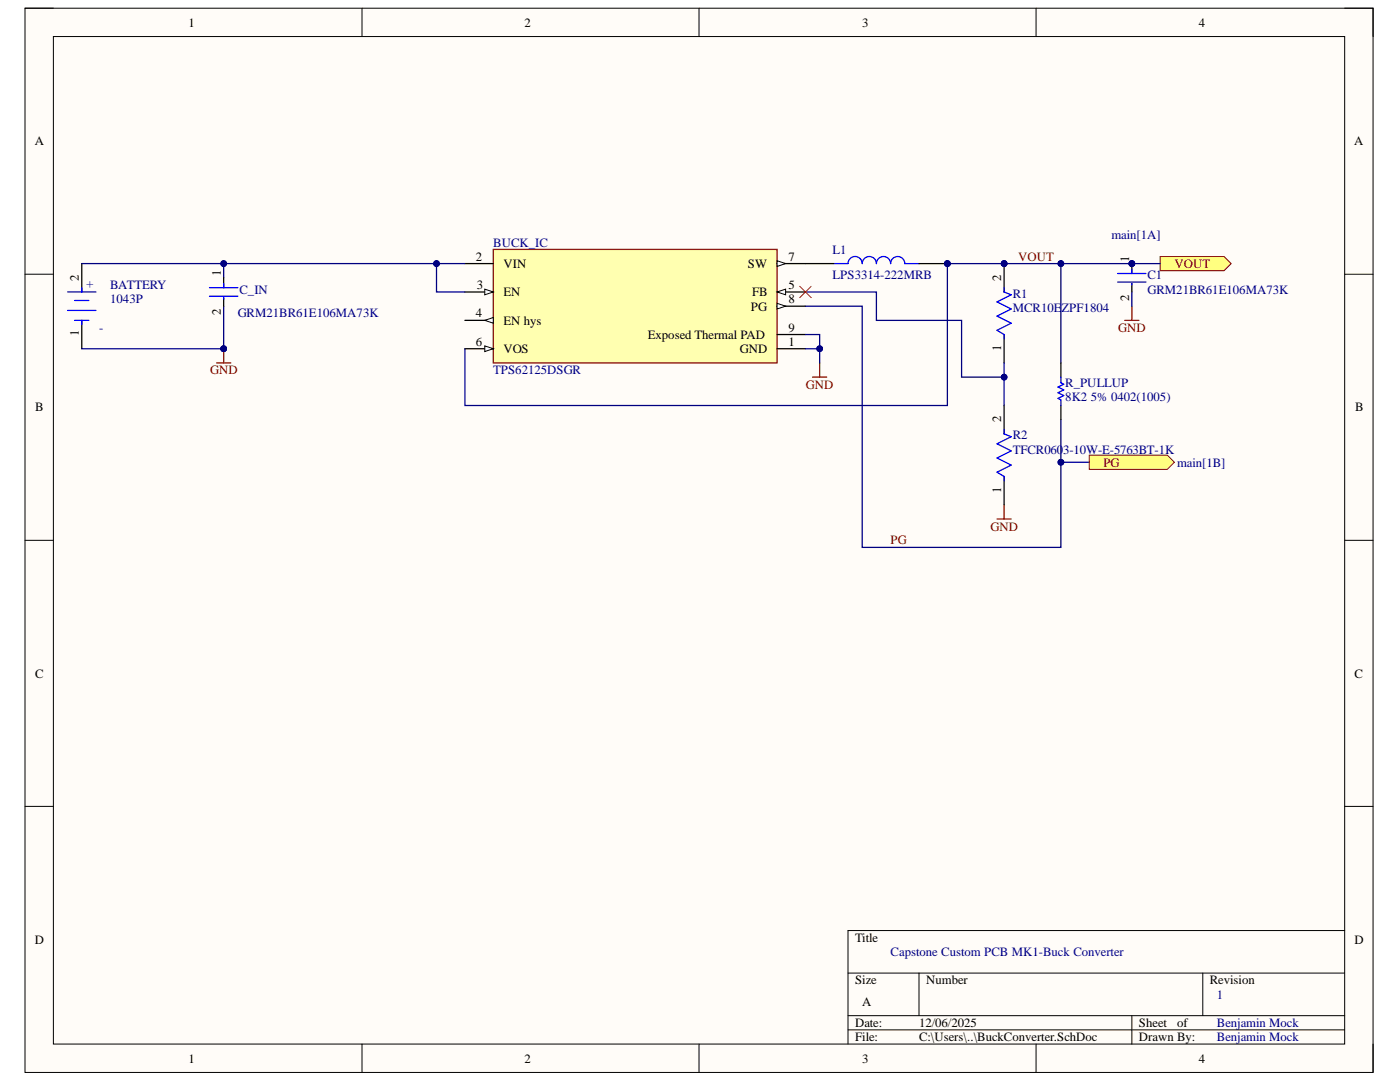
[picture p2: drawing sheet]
<svg xmlns="http://www.w3.org/2000/svg" width="279mm" height="216mm" viewBox="0 0 279 216" stroke-linecap="round" stroke-linejoin="round" font-family="sans-serif">
<defs><g id="words">
<g font-size="2.5">
<text x="37.6" y="5.3">1</text>
<text x="104.7" y="5.3">2</text>
<text x="172.1" y="5.3">3</text>
<text x="239.2" y="5.3">4</text>
<text x="6.9" y="29">A</text>
<text x="270.3" y="29">A</text>
<text x="95" y="52">2</text>
<text x="100.5" y="53.4">VIN</text>
<text x="149.3" y="53.4">SW</text>
<text x="157.4" y="52">7</text>
<text x="225.4" y="52.3" transform="rotate(-90 225.4 52.3)">1</text>
<text x="15.7" y="56" transform="rotate(-90 15.7 56)">2</text>
<text x="44.1" y="55.1" transform="rotate(-90 44.1 55.1)">1</text>
<text x="95.1" y="57.7">3</text>
<text x="100.5" y="59.1">EN</text>
<text x="150.1" y="59.1">FB</text>
<text x="157.4" y="57.7">5</text>
<text x="199.8" y="56" transform="rotate(-90 199.8 56)">2</text>
<text x="44.1" y="62.8" transform="rotate(-90 44.1 62.8)">2</text>
<text x="95" y="63.3">4</text>
<text x="100.5" y="64.8">EN hys</text>
<text x="149.8" y="62">PG</text>
<text x="157.4" y="60.5">8</text>
<text x="225.4" y="60" transform="rotate(-90 225.4 60)">2</text>
<text x="15.7" y="67.1" transform="rotate(-90 15.7 67.1)">1</text>
<text x="95" y="69">6</text>
<text x="100.5" y="70.4">VOS</text>
<text x="129.3" y="67.6">Exposed Thermal PAD</text>
<text x="147.6" y="70.4">GND</text>
<text x="157.4" y="66.2">9</text>
<text x="157.4" y="69">1</text>
<text x="199.8" y="70" transform="rotate(-90 199.8 70)">1</text>
<text x="7" y="82.1">B</text>
<text x="270.4" y="82.1">B</text>
<text x="199.8" y="84.3" transform="rotate(-90 199.8 84.3)">2</text>
<text x="199.8" y="98.3" transform="rotate(-90 199.8 98.3)">1</text>
<text x="7" y="135.2">C</text>
<text x="270.3" y="135.2">C</text>
<text x="6.9" y="188.3">D</text>
<text x="170.6" y="188">Title</text>
<text x="270.3" y="188.3">D</text>
<text x="170.6" y="196.4">Size</text>
<text x="184.9" y="196.4">Number</text>
<text x="241.4" y="196.4">Revision</text>
<text x="172.1" y="200.7">A</text>
<text x="170.6" y="204.9">Date:</text>
<text x="170.6" y="207.7">File:</text>
<text x="183.4" y="204.9">12/06/2025</text>
<text x="183.4" y="207.7">C:\Users\..\BuckConverter.SchDoc</text>
<text x="227.3" y="204.9">Sheet</text>
<text x="227.3" y="207.7">Drawn By:</text>
<text x="234.9" y="204.9">of</text>
<text x="37.6" y="212">1</text>
<text x="104.7" y="212">2</text>
<text x="172.1" y="212">3</text>
<text x="239.2" y="212">4</text>
</g>
<g font-size="2.5" fill="#000080">
<text x="221.8" y="47.8">main[1A]</text>
<text x="98.4" y="49.2">BUCK_IC</text>
<text x="166.2" y="50.6">L1</text>
<text x="18.6" y="57.4" transform="rotate(-90 18.6 57.4)">+</text>
<text x="22" y="57.7">BATTERY</text>
<text x="47.8" y="58.6">C_IN</text>
<text x="166.2" y="55.7">LPS3314-222MRB</text>
<text x="202.1" y="59.4">R1</text>
<text x="229" y="55.7">C1</text>
<text x="229" y="58.6">GRM21BR61E106MA73K</text>
<text x="22" y="60.5">1043P</text>
<text x="47.4" y="63.3">GRM21BR61E106MA73K</text>
<text x="202.1" y="62.2">MCR10E</text>
<text x="211.9" y="62.2">ZPF1804</text>
<text x="19.8" y="66.2">-</text>
<text x="98.4" y="74.7">TPS62125DSGR</text>
<text x="212.6" y="77.3">R_PULLUP</text>
<text x="212.6" y="80.1">8K2 5% 0402(1005)</text>
<text x="202.1" y="87.7">R2</text>
<text x="202.1" y="90.6">TFCR0603-10W-E-5763BT-1K</text>
<text x="234.9" y="93.1">main[1B]</text>
<text x="177.7" y="190.7">Capstone Custom PCB MK1-Buck Converter</text>
<text x="242.9" y="199.3">1</text>
<text x="242.9" y="207.7">Benjamin Mock</text>
<text x="242.9" y="204.9">Benjamin Mock</text>
</g>
<g font-size="2.5" fill="#800000">
<text x="203.2" y="52">VOUT</text>
<text x="234.4" y="53.4">VOUT</text>
<text x="223.2" y="66.2">GND</text>
<text x="41.9" y="74.7">GND</text>
<text x="160.8" y="77.5">GND</text>
<text x="220.2" y="93.1">PG</text>
<text x="197.7" y="105.9">GND</text>
<text x="177.7" y="108.6">PG</text>
</g>
</g></defs>
<path d="M5 1.6h269v212.4h-269z" fill-rule="evenodd" fill="#fffcf8"/>
<path d="M5 1.6h269v212.4h-269z" fill="none" stroke="#000" stroke-width=".2"/>
<path d="M10.7 7.3h257.7v201h-257.7z" fill-rule="evenodd" fill="#fffcf8"/>
<g fill="none" stroke="#000" stroke-width=".2">
<path d="M5 1.6h5.7M10.7 7.3h257.7v201h-257.7zM72.2 1.6v5.7M139.5 1.6v5.7M206.8 1.6v5.7M268.4 1.6h5.6v5.7M5 54.7h5.7M268.4 54.7h5.6M5 107.8h5.7M268.4 107.8h5.6M5 160.9h5.7M268.4 160.9h5.6"/>
<path d="M169.2 194.2h99.2M183.4 194.2v8.5M240 194.2v8.5M268.4 185.7h-99.2v22.6M72.2 208.3v5.7M139.5 208.3v5.7M169.2 202.7h99.2M169.2 205.5h99.2M206.8 208.3v5.7M225.9 202.7v5.6M274 208.3v5.7"/>
</g>
<path d="M98.4 49.8h56.7v22.6h-56.7z" fill-rule="evenodd" fill="#ffffb0"/>
<path d="M98.4 49.8h56.7v22.6h-56.7z" fill="none" stroke="#800000" stroke-width=".25"/>
<path d="M92.8 52.6h5.6M92.8 58.3h5.6" fill="none" stroke="#000" stroke-width=".25"/>
<path d="M96.7 57.7l1.7 .6-1.7 .5z" fill="#f8fcff"/>
<path d="M96.7 57.7l1.7 .6-1.7 .5z" fill="none" stroke="#000" stroke-width=".2"/>
<path d="M92.8 63.9h5.6" fill="none" stroke="#000" stroke-width=".25"/>
<path d="M96.7 63.9l1.7-.5v1.1z" fill="#f8fcff"/>
<path d="M96.7 63.9l1.7-.5v1.1z" fill="none" stroke="#000" stroke-width=".2"/>
<path d="M155.1 58.3h5.6" fill="none" stroke="#000" stroke-width=".25"/>
<path d="M155.1 58.3l1.7-.6v1.1z" fill="#f8fcff"/>
<path d="M155.1 58.3l1.7-.6v1.1z" fill="none" stroke="#000" stroke-width=".2"/>
<path d="M155.1 61.1h5.6" fill="none" stroke="#000" stroke-width=".25"/>
<path d="M155.1 60.5l1.7 .6-1.7 .6z" fill="#f8fcff"/>
<path d="M155.1 60.5l1.7 .6-1.7 .6z" fill="none" stroke="#000" stroke-width=".2"/>
<path d="M155.1 52.6h5.6" fill="none" stroke="#000" stroke-width=".25"/>
<path d="M155.1 52l1.7 .6-1.7 .6z" fill="#f8fcff"/>
<path d="M155.1 52l1.7 .6-1.7 .6z" fill="none" stroke="#000" stroke-width=".2"/>
<path d="M92.8 69.6h5.6" fill="none" stroke="#000" stroke-width=".25"/>
<path d="M96.7 69l1.7 .6-1.7 .5z" fill="#f8fcff"/>
<path d="M96.7 69l1.7 .6-1.7 .5z" fill="none" stroke="#000" stroke-width=".2"/>
<path d="M155.1 66.8h5.6M155.1 69.6h5.6" fill="none" stroke="#000" stroke-width=".25"/>
<path d="M43.2 72.4h2.9M44.6 69.6v2.8M162.2 75.2h2.8M163.6 72.4v2.8" fill="none" stroke="#800000" stroke-width=".25"/>
<circle cx="44.6" cy="69.6" r=".57" fill="#000080"/>
<circle cx="44.6" cy="69.6" r=".57" fill="none" stroke="#000080" stroke-width=".2"/>
<path d="M224.5 63.9h2.8M225.9 61.1v2.8M199 103.6h2.8M200.4 100.7v2.9" fill="none" stroke="#800000" stroke-width=".25"/>
<path d="M160.7 69.6h2.9v2.8" fill="none" stroke="#000080" stroke-width=".25"/>
<circle cx="163.6" cy="69.6" r=".57" fill="#000080"/>
<circle cx="163.6" cy="69.6" r=".57" fill="none" stroke="#000080" stroke-width=".2"/>
<path d="M92.8 52.6h-5.7v5.7h5.7" fill="none" stroke="#000080" stroke-width=".25"/>
<circle cx="87.1" cy="52.6" r=".57" fill="#000080"/>
<circle cx="87.1" cy="52.6" r=".57" fill="none" stroke="#000080" stroke-width=".2"/>
<path d="M87.1 52.6h-42.5v2.8" fill="none" stroke="#000080" stroke-width=".25"/>
<circle cx="44.6" cy="52.6" r=".57" fill="#000080"/>
<circle cx="44.6" cy="52.6" r=".57" fill="none" stroke="#000080" stroke-width=".2"/>
<circle cx="87.1" cy="52.6" r=".57" fill="#000080"/>
<circle cx="87.1" cy="52.6" r=".57" fill="none" stroke="#000080" stroke-width=".2"/>
<path d="M231.5 51.2h12.8l1.4 1.4-1.4 1.4h-12.8z" fill-rule="evenodd" fill="#ffff80"/>
<path d="M231.5 51.2h12.8l1.4 1.4-1.4 1.4h-12.8z" fill="none" stroke="#800000" stroke-width=".2"/>
<path d="M211.7 52.6v19.8" fill="none" stroke="#000080" stroke-width=".25"/>
<circle cx="211.7" cy="52.6" r=".57" fill="#000080"/>
<circle cx="211.7" cy="52.6" r=".57" fill="none" stroke="#000080" stroke-width=".2"/>
<path d="M160.8 61.1h11.3v48.1h39.6v-25.5" fill="none" stroke="#000080" stroke-width=".25"/>
<circle cx="211.7" cy="92.2" r=".57" fill="#000080"/>
<circle cx="211.7" cy="92.2" r=".57" fill="none" stroke="#000080" stroke-width=".2"/>
<path d="M211.7 92.2h5.7" fill="none" stroke="#000080" stroke-width=".25"/>
<circle cx="211.7" cy="92.2" r=".57" fill="#000080"/>
<circle cx="211.7" cy="92.2" r=".57" fill="none" stroke="#000080" stroke-width=".2"/>
<path d="M217.4 90.8h15.6l1.4 1.4-1.4 1.5h-15.6z" fill-rule="evenodd" fill="#ffff80"/>
<path d="M217.4 90.8h15.6l1.4 1.4-1.4 1.5h-15.6z" fill="none" stroke="#800000" stroke-width=".2"/>
<path d="M225.9 58.3v2.8M44.6 61.1v8.5" fill="none" stroke="#000080" stroke-width=".25"/>
<circle cx="44.6" cy="69.6" r=".57" fill="#000080"/>
<circle cx="44.6" cy="69.6" r=".57" fill="none" stroke="#000080" stroke-width=".2"/>
<circle cx="200.4" cy="52.6" r=".57" fill="#000080"/>
<circle cx="200.4" cy="52.6" r=".57" fill="none" stroke="#000080" stroke-width=".2"/>
<path d="M200.4 52.6v5.7M200.4 66.8v5.6" fill="none" stroke="#000" stroke-width=".25"/>
<circle cx="200.4" cy="52.6" r=".57" fill="#000080"/>
<circle cx="200.4" cy="52.6" r=".57" fill="none" stroke="#000080" stroke-width=".2"/>
<path d="M200.4 57.4v.9l1.4 .5-2.8 1.4 2.8 1.5-2.8 1.4 2.8 1.4-2.8 1.4 1.4 .9v.8M200.4 85.7v.9l1.4 .5-2.8 1.5 2.8 1.4-2.8 1.4 2.8 1.4-2.8 1.4 1.4 .9v.8" fill="none" stroke="#00f" stroke-width=".25"/>
<path d="M200.4 80.9v5.7M200.4 95.1v5.6" fill="none" stroke="#000" stroke-width=".25"/>
<path d="M160.8 58.3h14.1v5.6h17v11.3h8.5v5.7" fill="none" stroke="#000080" stroke-width=".25"/>
<circle cx="200.4" cy="75.3" r=".56" fill="#000080"/>
<circle cx="200.4" cy="75.3" r=".56" fill="none" stroke="#000080" stroke-width=".2"/>
<path d="M200.4 72.4v2.8" fill="none" stroke="#000080" stroke-width=".25"/>
<circle cx="200.4" cy="75.3" r=".56" fill="#000080"/>
<circle cx="200.4" cy="75.3" r=".56" fill="none" stroke="#000080" stroke-width=".2"/>
<path d="M16.3 52.6v5.7M16.3 63.9v5.7M211.7 72.4v2.8M211.7 80.9v2.8" fill="none" stroke="#000" stroke-width=".25"/>
<path d="M13.5 58.3h5.7M14.9 60h2.8M16.3 57.4v.9M13.5 61.9h5.7M14.9 63.9h2.8M16.3 63.9v.9M211.7 75.2v1.2l.6 .3-1.1 .5 1.1 .6-1.1 .6 1.1 .5-1.1 .6 .5 .3v1.1" fill="none" stroke="#00f" stroke-width=".25"/>
<path d="M159.6 57.1l2.3 2.3M161.9 57.1l-2.3 2.3" fill="none" stroke="#f00" stroke-width=".2"/>
<circle cx="189.1" cy="52.6" r=".57" fill="#000080"/>
<circle cx="189.1" cy="52.6" r=".57" fill="none" stroke="#000080" stroke-width=".2"/>
<path d="M166.4 52.6h2.8a1.42 1.42 0 0 1 1.5-1.4 1.42 1.42 0 0 1 1.4 1.4 1.42 1.42 0 0 1 1.4-1.4 1.42 1.42 0 0 1 1.4 1.4 1.42 1.42 0 0 1 1.4-1.4 1.42 1.42 0 0 1 1.4 1.4 1.42 1.42 0 0 1 1.5-1.4 1.42 1.42 0 0 1 1.4 1.4h2.8" fill="none" stroke="#00f" stroke-width=".25"/>
<path d="M160.7 52.6h5.7M183.4 52.6h5.7" fill="none" stroke="#000" stroke-width=".25"/>
<circle cx="189.1" cy="52.6" r=".57" fill="#000080"/>
<circle cx="189.1" cy="52.6" r=".57" fill="none" stroke="#000080" stroke-width=".2"/>
<path d="M44.6 55.4v2M44.6 59.4v1.7" fill="none" stroke="#000" stroke-width=".25"/>
<path d="M41.8 57.4h5.7M41.8 59.1h5.7M44.6 56.6v.8M44.6 59.4v.3" fill="none" stroke="#00f" stroke-width=".25"/>
<circle cx="225.9" cy="52.6" r=".57" fill="#000080"/>
<circle cx="225.9" cy="52.6" r=".57" fill="none" stroke="#000080" stroke-width=".2"/>
<path d="M225.9 52.6v2" fill="none" stroke="#000" stroke-width=".25"/>
<circle cx="225.9" cy="52.6" r=".57" fill="#000080"/>
<circle cx="225.9" cy="52.6" r=".57" fill="none" stroke="#000080" stroke-width=".2"/>
<path d="M225.9 56.6v1.7" fill="none" stroke="#000" stroke-width=".25"/>
<path d="M223.1 54.6h5.6M223.1 56.3h5.6M225.9 53.7v.9M225.9 56.6v.2" fill="none" stroke="#00f" stroke-width=".25"/>
<path d="M231.5 52.6h-42.4v28.3h-96.3v-11.3" fill="none" stroke="#000080" stroke-width=".25"/>
<circle cx="189.1" cy="52.6" r=".57" fill="#000080"/>
<circle cx="189.1" cy="52.6" r=".57" fill="none" stroke="#000080" stroke-width=".2"/>
<circle cx="200.4" cy="52.6" r=".57" fill="#000080"/>
<circle cx="200.4" cy="52.6" r=".57" fill="none" stroke="#000080" stroke-width=".2"/>
<circle cx="211.7" cy="52.6" r=".57" fill="#000080"/>
<circle cx="211.7" cy="52.6" r=".57" fill="none" stroke="#000080" stroke-width=".2"/>
<circle cx="225.9" cy="52.6" r=".57" fill="#000080"/>
<circle cx="225.9" cy="52.6" r=".57" fill="none" stroke="#000080" stroke-width=".2"/>
<path d="M16.3 52.6h28.3" fill="none" stroke="#000080" stroke-width=".25"/>
<circle cx="44.6" cy="52.6" r=".57" fill="#000080"/>
<circle cx="44.6" cy="52.6" r=".57" fill="none" stroke="#000080" stroke-width=".2"/>
<path d="M16.3 69.6h28.3" fill="none" stroke="#000080" stroke-width=".25"/>
<circle cx="44.6" cy="69.6" r=".57" fill="#000080"/>
<circle cx="44.6" cy="69.6" r=".57" fill="none" stroke="#000080" stroke-width=".2"/>
<path d="M160.7 66.8h2.9v2.8" fill="none" stroke="#000080" stroke-width=".25"/>
<circle cx="163.6" cy="69.6" r=".57" fill="#000080"/>
<circle cx="163.6" cy="69.6" r=".57" fill="none" stroke="#000080" stroke-width=".2"/>
<use href="#words"/>
</svg>
